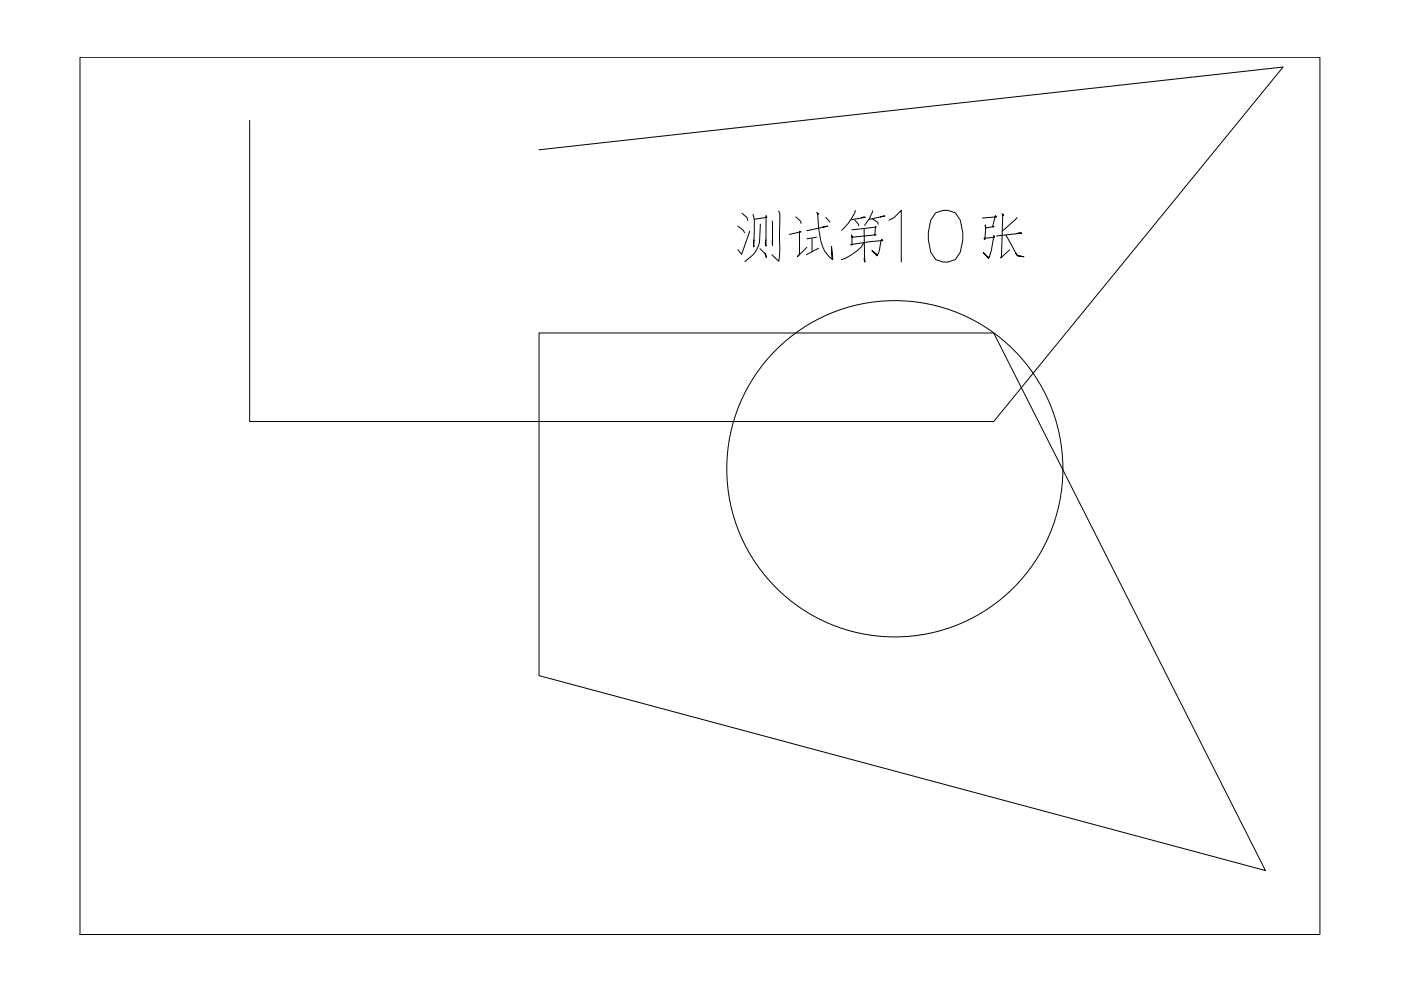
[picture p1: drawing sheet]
<svg xmlns="http://www.w3.org/2000/svg" width="420mm" height="297mm" viewBox="0 0 420 297" stroke-linecap="round" stroke-linejoin="round" font-family="sans-serif">
<!-- layer: dy_zhuanyong -->
<g fill="none" stroke="#000" stroke-width=".3">
<path d="M24 17.2h371.8v262.9h-371.8zM74.9 36.1v90.3h223.1l86.8-106.3-223.1 24.8M161.7 99.8h136.3l81.5 161.1-217.8-58.4z"/>
<circle cx="268.4" cy="140.5" r="50.4"/>
</g>
<!-- layer: PUB_TEXT -->
<g fill="none" stroke="#000" stroke-width=".3">
<path d="M221.3 67.8l1.6 1.2 .4 .8M222.5 63.9l1.5 1.3 .3 .9M224.9 69.3l-2.5 6.9-1.1-1.3M225.8 64.2l.4 1.5-.1 8.3v-2M226.2 65.7l3.8-.6-.3-.5v9.2l-.2-.6 .1-1.2M227.9 74.5l1.7 1.7 .3 1-.5-1.4M228 67.2l-.2 5.3a9 9 0 0 1-4.4 5.9M231.6 66.2l.1 7.3v-1.9M233.5 63.2l.4 1v10.5l-.4 3.6-2-1.9M236.7 70.3l3.5-.8-.3-.2-.1 .6v6.3l-.7 .7 2.9-2.7M238.7 65l1.4 1.3 .1 .7M243.5 71.6v3.8"/>
<path d="M244.9 63.7l.6 .5-.3-.2a30.4 30.4 0 0 0 2.1 11.3l1.4 1.6 1.1 .9-.4-3.9 .1 3.6M244.9 71.1l-2.9 .5M245.5 74.4l-3.7 2M246.8 68.1l1.5-.3-6.1 1.4-.2-.2M247.7 65.1l1.2 1.5M255.5 68.9l7.3-.8-.2-.2-.3 2.5h.4l-7.2 .7-.1-.6 .1 2.7-.2 .3-.2-.2 9.7-1.2-.4-.4-.6 3.2-.8 1.8-1.5-1.6 1.7 1.3M256.4 66l1.1 1.2v.5M256.5 63.1a14.3 14.3 0 0 1-4.1 5.9M258.4 65.2l.8-.2 .3 .1-4.2 .8M259.2 68.7l.2 9.9-.2-.7 .1-1.1M259.2 72.7a12.6 12.6 0 0 1-6 4.9l-.9 .2M261.6 65.6l1.6 1 .2 .6"/>
<path d="M261.7 63.2a10.3 10.3 0 0 1-2.4 4.3M264 65l1.4-.2-4.7 .9M266.6 66l1.5-.7 2.2-2.2v15.5M280.6 63.8l2.2-.7h1.5l2.2 .7 1.5 2.2 .7 3.7v2.2l-.7 3.7-1.5 2.2-2.2 .8h-1.5l-2.2-.8-1.5-2.2-.7-3.7v-2.2l.7-3.7zM294.6 65.3l4.3-.3-.4-.4-.8 3.3h.4l-2.5 .4-.1-.9 .1 1.1-.3 3.3-.2-.4 3.2-.3-.2-.5a22 22 0 0 1-1.4 6.3l-.3 .6-1.5-1.8 1.5 1.5 .3-.3M300.5 64l.5 .5-.3-.1-.4 12.4-.2 .5 2.7-2.4M301.7 70.5l3.4 6.2 2 .2-2-.3-.5-.8M304.9 70l.9-.2 .6 .1-7.5 .8M305 65.2l-4.4 4.1"/>
</g>
</svg>
